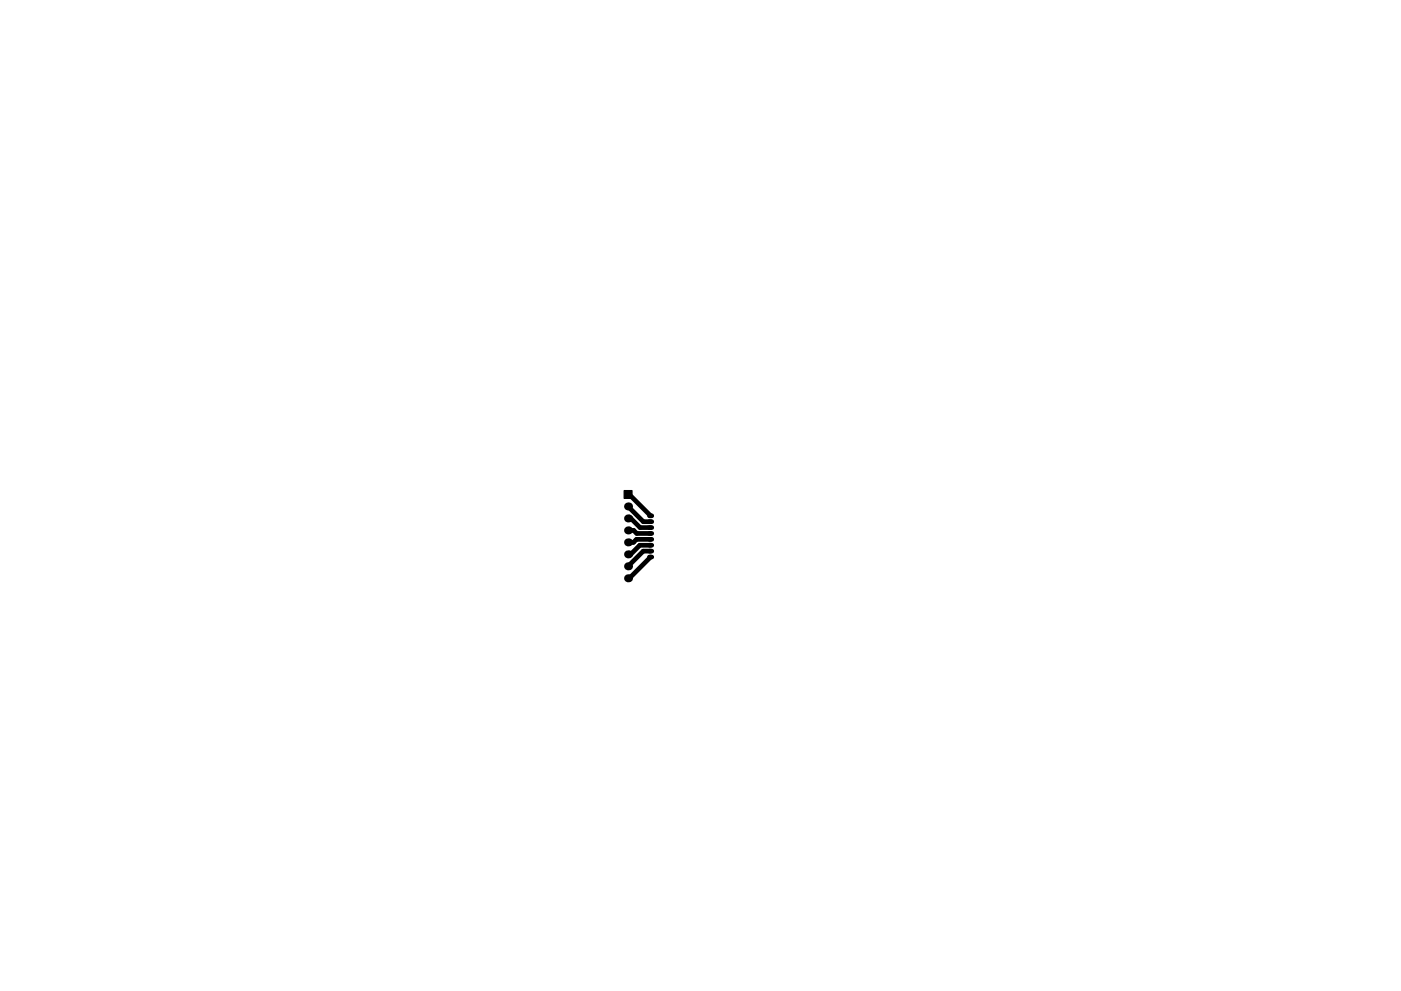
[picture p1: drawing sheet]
<svg xmlns="http://www.w3.org/2000/svg" width="297mm" height="210mm" viewBox="0 0 297 210" stroke-linecap="round" stroke-linejoin="round" font-family="sans-serif">
<path d="M132.3 104.1h1.7v1.7h-1.7z" fill="#000" stroke="#000" stroke-width=".21"/>
<g fill="#000">
<circle cx="133.2" cy="107.5" r=".85"/>
<circle cx="133.2" cy="110" r=".85"/>
<circle cx="133.2" cy="117.6" r=".85"/>
<circle cx="133.2" cy="112.5" r=".85"/>
<circle cx="133.2" cy="115.1" r=".85"/>
<circle cx="133.2" cy="120.2" r=".85"/>
<circle cx="133.2" cy="122.7" r=".85"/>
</g>
<path d="M133.2 107.5l3.2 3.2h1.8M133.2 110h.6l1.9 1.9h2.5M133.2 112.5h1.2l.6 .7h3.2M133.2 104.9h.2l4.5 4.5M137.7 109.4h.5M137.7 118.2h.5M137.9 118.2l-4.5 4.5h-.2M138.2 114.4h-3.3l-.6 .7h-1.1M138.2 115.7h-2.5l-2 1.9h-.5M138.2 116.9h-1.8l-3.2 3.3" fill="none" stroke="#000" stroke-width="1"/>
</svg>
